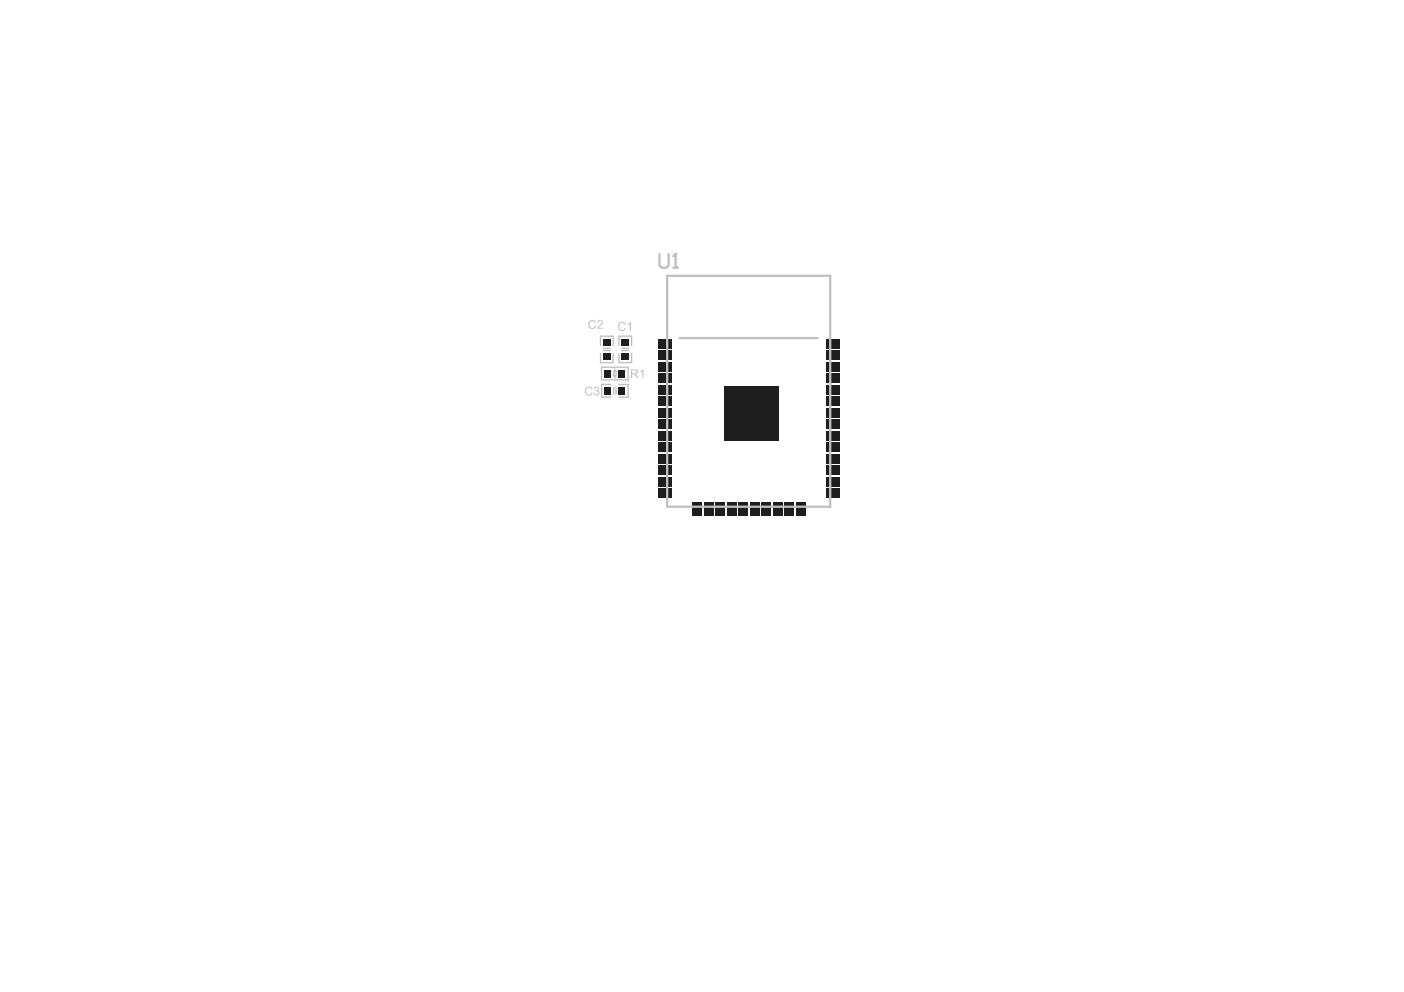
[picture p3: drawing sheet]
<svg xmlns="http://www.w3.org/2000/svg" width="297mm" height="210mm" viewBox="0 0 297 210" stroke-linecap="round" stroke-linejoin="round" font-family="sans-serif">
<g fill="#1e1e1e">
<path d="M130.8 81.9h1.5v1.6h-1.5z" fill-rule="evenodd"/>
<path d="M130.8 78.3h1.5v1.5h-1.5z" fill-rule="evenodd"/>
<path d="M149 106.3h1.9v2.8h-1.9z" fill-rule="evenodd"/>
<path d="M153.8 106.3h2v2.8h-2z" fill-rule="evenodd"/>
<path d="M161.1 106.3h2v2.8h-2z" fill-rule="evenodd"/>
<path d="M168.4 106.3h2v2.8h-2z" fill-rule="evenodd"/>
<path d="M139.2 103.4h2.9v1.9h-2.9z" fill-rule="evenodd"/>
<path d="M139.2 96.1h2.9v1.9h-2.9z" fill-rule="evenodd"/>
<path d="M139.2 88.8h2.9v1.9h-2.9z" fill-rule="evenodd"/>
<path d="M139.2 83.9h2.9v1.9h-2.9z" fill-rule="evenodd"/>
<path d="M139.2 76.6h2.9v1.9h-2.9z" fill-rule="evenodd"/>
<path d="M174.7 103.4h2.9v1.9h-2.9z" fill-rule="evenodd"/>
<path d="M174.7 96.1h2.9v1.9h-2.9z" fill-rule="evenodd"/>
<path d="M174.7 88.8h2.9v1.9h-2.9z" fill-rule="evenodd"/>
<path d="M174.7 83.9h2.9v1.9h-2.9z" fill-rule="evenodd"/>
<path d="M174.7 76.6h2.9v1.9h-2.9z" fill-rule="evenodd"/>
<path d="M139.2 93.7h2.9v1.9h-2.9z" fill-rule="evenodd"/>
<path d="M139.2 98.5h2.9v1.9h-2.9z" fill-rule="evenodd"/>
<path d="M139.2 101h2.9v1.9h-2.9z" fill-rule="evenodd"/>
<path d="M127.9 81.9h1.5v1.6h-1.5z" fill-rule="evenodd"/>
<path d="M127.9 78.3h1.5v1.5h-1.5z" fill-rule="evenodd"/>
<path d="M139.2 79.1h2.9v1.9h-2.9z" fill-rule="evenodd"/>
<path d="M139.2 81.5h2.9v1.9h-2.9z" fill-rule="evenodd"/>
<path d="M139.2 86.4h2.9v1.9h-2.9z" fill-rule="evenodd"/>
<path d="M127.6 74.7h1.6v1.4h-1.6z" fill-rule="evenodd"/>
<path d="M127.6 71.7h1.6v1.5h-1.6z" fill-rule="evenodd"/>
<path d="M131.5 71.7h1.5v1.5h-1.5z" fill-rule="evenodd"/>
<path d="M131.5 74.7h1.5v1.4h-1.5z" fill-rule="evenodd"/>
<path d="M139.2 74.2h2.9v1.9h-2.9z" fill-rule="evenodd"/>
<path d="M139.2 71.8h2.9v1.9h-2.9z" fill-rule="evenodd"/>
<path d="M174.7 101h2.9v1.9h-2.9z" fill-rule="evenodd"/>
<path d="M174.7 98.5h2.9v1.9h-2.9z" fill-rule="evenodd"/>
<path d="M174.7 93.7h2.9v1.9h-2.9z" fill-rule="evenodd"/>
<path d="M174.7 86.4h2.9v1.9h-2.9z" fill-rule="evenodd"/>
<path d="M174.7 81.5h2.9v1.9h-2.9z" fill-rule="evenodd"/>
<path d="M174.7 79.1h2.9v1.9h-2.9z" fill-rule="evenodd"/>
<path d="M174.7 74.2h2.9v1.9h-2.9z" fill-rule="evenodd"/>
<path d="M174.7 71.8h2.9v1.9h-2.9z" fill-rule="evenodd"/>
<path d="M139.2 91.2h2.9v1.9h-2.9z" fill-rule="evenodd"/>
<path d="M151.4 106.3h1.9v2.8h-1.9z" fill-rule="evenodd"/>
<path d="M146.5 106.3h1.9v2.8h-1.9z" fill-rule="evenodd"/>
<path d="M158.7 106.3h1.9v2.8h-1.9z" fill-rule="evenodd"/>
<path d="M166 106.3h1.9v2.8h-1.9z" fill-rule="evenodd"/>
<path d="M163.6 106.3h1.9v2.8h-1.9z" fill-rule="evenodd"/>
<path d="M174.7 91.2h2.9v1.9h-2.9z" fill-rule="evenodd"/>
<path d="M156.3 106.3h1.9v2.8h-1.9z" fill-rule="evenodd"/>
<path d="M153.2 81.8h11.5v11.5h-11.5z" fill-rule="evenodd"/>
</g>
<g fill="none" stroke="#c0c0c0" stroke-width=".29">
<path d="M127 73.1v-2h2.7v2M127 74.8v1.9h2.7v-1.9M127.3 77.7h5.6v2.7h-5.6zM127.7 73.7h1.4M127.7 74.2h1.4M129.8 78.6h.5v.9h-.5zM130.1 78.1v.3M130.1 79.6v.4M130.9 73.1v-2h2.7v2M130.9 74.8v1.9h2.7v-1.9M131.6 73.7h1.4M131.6 74.2h1.4"/>
<path d="M129.2 81.4h-1.9v2.6h1.9M129.8 82v1.4M130.3 82v1.4M131 81.4h1.9v2.6h-1.9"/>
</g>
<path d="M141.1 58.4h34.5v48.8h-34.5zM143.8 71.5h29.2" fill="none" stroke="#c0c0c0" stroke-width=".49"/>
<g fill="#c0c0c0">
<path d="M135.4 78.6l.7-.4v1.8h-.2v-1.4l-.4 .2z"/>
<path d="M130.9 68.5l.3-.3 .5-.1 .6 .3 .1 .3h-.3a.61 .61 0 0 0-.9-.3 .61 .61 0 0 0-.2 .9 .56 .56 0 0 0 .5 .6 .56 .56 0 0 0 .6-.5h.3v.2l-.3 .3h-1l-.3-.5z"/>
<path d="M132.8 68.6l.7-.5v1.9h-.2v-1.5l-.5 .3z"/>
<path d="M123.9 82.2l.3-.3 .5-.1 .6 .3 .1 .3h-.3a.61 .61 0 0 0-.9-.3 .61 .61 0 0 0-.2 .8 .56 .56 0 0 0 .5 .6 .56 .56 0 0 0 .6-.5l.3 .1v.1l-.3 .4h-1l-.3-.5z"/>
<path d="M125.8 81.9l.3-.1a.48 .48 0 0 1 .6 .3 .48 .48 0 0 1-.2 .6 .58 .58 0 0 1 0 1 .58 .58 0 0 1-.9-.5h.3a.37 .37 0 0 0 .4 .3 .37 .37 0 0 0 .3-.5 .37 .37 0 0 0-.6-.2l.1-.2a.33 .33 0 0 0 .4-.3 .33 .33 0 0 0-.4-.4 .33 .33 0 0 0-.2 .5l-.3-.1z"/>
<path d="M124.6 68l.3-.2 .5-.1 .6 .3 .1 .2h-.3a.61 .61 0 0 0-.8-.2 .61 .61 0 0 0-.3 .8 .56 .56 0 0 0 .5 .6 .56 .56 0 0 0 .7-.5l.2 .1v.1l-.3 .4h-1l-.3-.5z"/>
<path d="M126.5 67.8l.5-.1a.52 .52 0 0 1 .5 .3 .52 .52 0 0 1-.1 .5l-.8 .9h1v.2h-1.3l.2-.5 .6-.5a.37 .37 0 0 0 0-.7 .37 .37 0 0 0-.5 .4l-.3-.1z"/>
<path d="M133.5 78.2h.8a.53 .53 0 0 1 .7 .4 .53 .53 0 0 1-.6 .6l.7 .8h-.3l-.4-.6-.4-.2h-.3v.8h-.2zM133.7 78.4v.6h.5a.33 .33 0 0 0 .5-.3 .33 .33 0 0 0-.4-.3z"/>
</g>
<path d="M139.5 53.7v2.5l.5 .5h1l.5-.5v-2.5M142.4 56.7h1M142.9 53.7v3" fill="none" stroke="#c0c0c0" stroke-width=".49"/>
<circle cx="142.9" cy="53.7" r=".24" fill="#c0c0c0"/>
<path d="M142.9 53.7l-.5 .5" fill="none" stroke="#c0c0c0" stroke-width=".49"/>
</svg>
